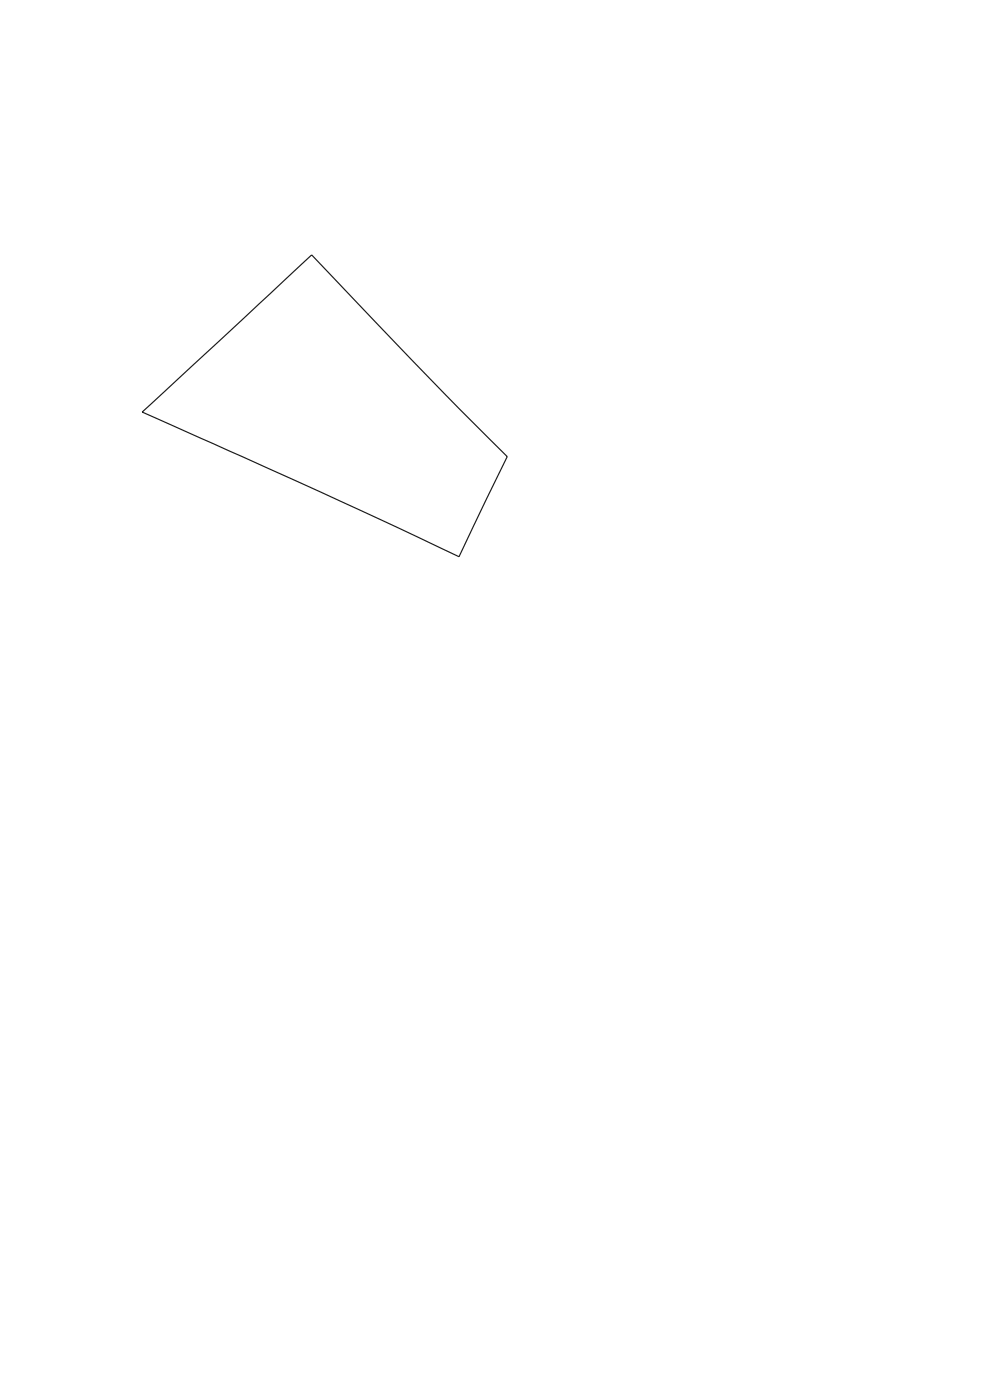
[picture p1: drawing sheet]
<svg xmlns="http://www.w3.org/2000/svg" width="210mm" height="297mm" viewBox="0 0 210 297" stroke-linecap="round" stroke-linejoin="round" font-family="sans-serif">
<path d="M30.2 87.4l35.9-33.3 13.5 14.2a1131.8 1131.8 0 0 0 28 28.6l-10.2 21.2a2495.1 2495.1 0 0 0-67.2-30.7z" fill="none" stroke="#191924" stroke-width=".25"/>
</svg>
